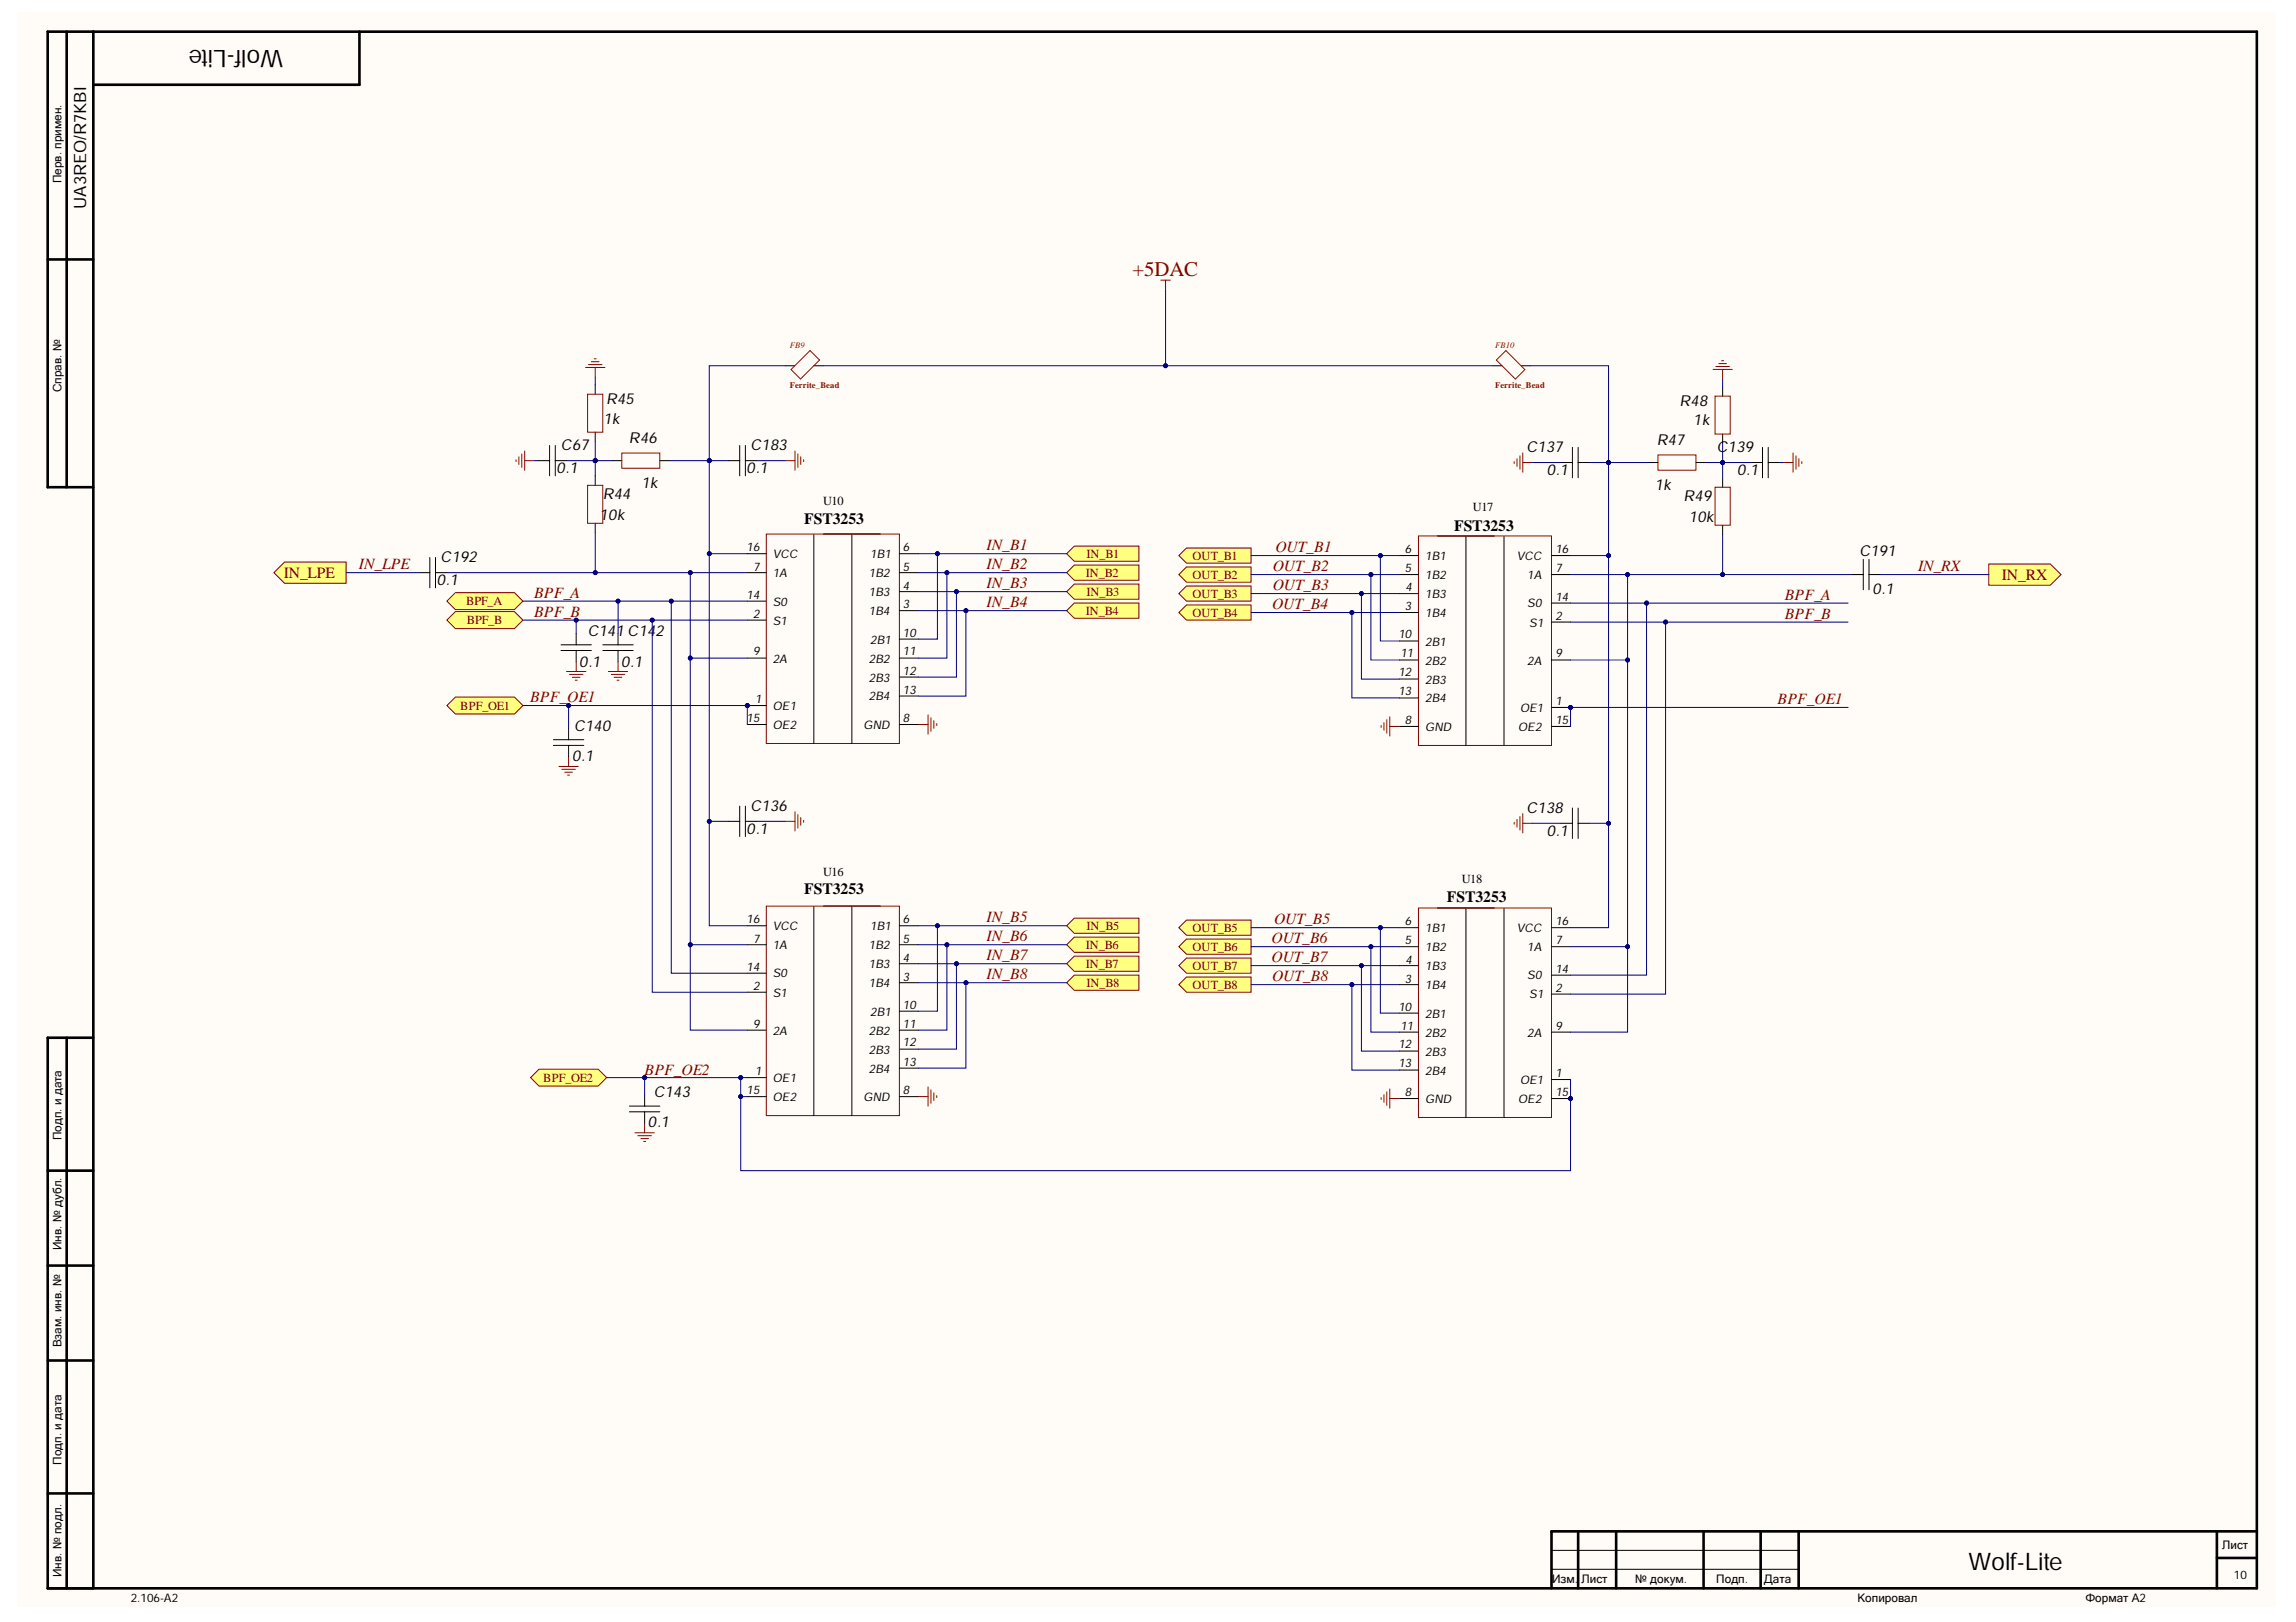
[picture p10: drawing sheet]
<svg xmlns="http://www.w3.org/2000/svg" width="297mm" height="210mm" viewBox="0 0 297 210" stroke-linecap="round" stroke-linejoin="round" font-family="sans-serif">
<defs><g id="words">
<g font-size="3.1">
<text x="36.6" y="6.4" transform="rotate(-180 36.6 6.4)">Wolf-Lite</text>
<text x="254.7" y="203.2">Wolf-Lite</text>
</g>
<text font-size="2.7" fill="#800000" x="146.5" y="35.7">+5DAC</text>
<text font-size="2.2" x="11.2" y="27" transform="rotate(-90 11.2 27)">UA3REO/R7KBI</text>
<g font-size="2">
<text x="78.4" y="52.3">R45</text>
<text x="217.3" y="52.5">R48</text>
<text x="72.6" y="58.2">C67</text>
<text x="78.1" y="54.8">1k</text>
<text x="81.4" y="57.3">R46</text>
<text x="97.1" y="58.2">C183</text>
<text x="197.5" y="58.5">C137</text>
<text x="214.3" y="57.5">R47</text>
<text x="219.1" y="55">1k</text>
<text x="222.1" y="58.5">C139</text>
<text x="72" y="61.2">0.1</text>
<text x="78" y="64.6">R44</text>
<text x="83" y="63.1">1k</text>
<text x="96.6" y="61.2">0.1</text>
<text x="200.1" y="61.4">0.1</text>
<text x="214.1" y="63.4">1k</text>
<text x="217.8" y="64.9">R49</text>
<text x="224.7" y="61.4">0.1</text>
<text x="77.6" y="67.3">10k</text>
<text x="104" y="67.8">FST3253</text>
<text x="188.1" y="68.8">FST3253</text>
<text x="218.5" y="67.6">10k</text>
<text x="240.5" y="72">C191</text>
<text x="56.5" y="75.7">0.1</text>
<text x="57" y="72.7">C192</text>
<text x="242.2" y="76.9">0.1</text>
<text x="76" y="82.3">C141 C142</text>
<text x="74.9" y="86.3">0.1</text>
<text x="80.4" y="86.3">0.1</text>
<text x="74.3" y="94.6">C140</text>
<text x="74" y="98.5">0.1</text>
<text x="96.6" y="107.9">0.1</text>
<text x="97.1" y="104.9">C136</text>
<text x="197.5" y="105.2">C138</text>
<text x="200.1" y="108.1">0.1</text>
<text x="104" y="115.7">FST3253</text>
<text x="187.2" y="116.7">FST3253</text>
<text x="84.6" y="142">C143</text>
<text x="83.8" y="145.9">0.1</text>
</g>
<g font-size="2" fill="#800000">
<text x="127.6" y="71.2">IN_B1</text>
<text x="165" y="71.5">OUT_B1</text>
<text x="36.7" y="74.9">IN_LPE</text>
<text x="46.4" y="73.7">IN_LPE</text>
<text x="69.1" y="77.4">BPF_A</text>
<text x="127.6" y="73.7">IN_B2</text>
<text x="127.6" y="76.1">IN_B3</text>
<text x="164.7" y="73.9">OUT_B2</text>
<text x="164.7" y="76.4">OUT_B3</text>
<text x="230.9" y="77.6">BPF_A</text>
<text x="248.2" y="73.9">IN_RX</text>
<text x="259" y="75">IN_RX</text>
<text x="69.1" y="79.8">BPF_B</text>
<text x="127.6" y="78.6">IN_B4</text>
<text x="164.6" y="78.8">OUT_B4</text>
<text x="230.9" y="80.1">BPF_B</text>
<text x="68.6" y="90.9">BPF_OE1</text>
<text x="230" y="91.2">BPF_OE1</text>
<text x="127.6" y="119.4">IN_B5</text>
<text x="164.8" y="119.6">OUT_B5</text>
<text x="127.6" y="121.8">IN_B6</text>
<text x="127.6" y="124.3">IN_B7</text>
<text x="164.5" y="122.1">OUT_B6</text>
<text x="164.5" y="124.5">OUT_B7</text>
<text x="127.6" y="126.7">IN_B8</text>
<text x="164.6" y="127">OUT_B8</text>
<text x="83.4" y="139.1">BPF_OE2</text>
</g>
<g font-size="1.6">
<text x="106.5" y="65.4">U10</text>
<text x="190.6" y="66.2">U17</text>
<text x="106.5" y="113.4">U16</text>
<text x="189.1" y="114.3">U18</text>
</g>
<g font-size="1.6" fill="#800000">
<text x="140.5" y="74.7">IN_B2</text>
<text x="140.6" y="72.2">IN_B1</text>
<text x="140.6" y="77.1">IN_B3</text>
<text x="154.3" y="72.5">OUT_B1</text>
<text x="154.3" y="74.9">OUT_B2</text>
<text x="154.3" y="77.4">OUT_B3</text>
<text x="60.3" y="78.3">BPF_A</text>
<text x="60.4" y="80.8">BPF_B</text>
<text x="140.5" y="79.6">IN_B4</text>
<text x="154.3" y="79.8">OUT_B4</text>
<text x="59.5" y="91.8">BPF_OE1</text>
<text x="140.5" y="122.8">IN_B6</text>
<text x="140.5" y="125.3">IN_B7</text>
<text x="140.6" y="120.4">IN_B5</text>
<text x="154.3" y="120.6">OUT_B5</text>
<text x="154.3" y="123.1">OUT_B6</text>
<text x="154.3" y="125.5">OUT_B7</text>
<text x="140.6" y="127.7">IN_B8</text>
<text x="154.3" y="128">OUT_B8</text>
<text x="70.3" y="140">BPF_OE2</text>
</g>
<g font-size="1.5">
<text x="8" y="23.7" transform="rotate(-90 8 23.7)">Перв. примен.</text>
<text x="8" y="50.8" transform="rotate(-90 8 50.8)">Справ. №</text>
<text x="96.6" y="71.3">16</text>
<text x="116.8" y="71.3">6</text>
<text x="181.8" y="71.6">6</text>
<text x="201.2" y="71.6">16</text>
<text x="96.6" y="77.5">14</text>
<text x="97.4" y="73.8">7</text>
<text x="100" y="72.2">VCC</text>
<text x="100" y="74.7">1A</text>
<text x="112.4" y="77.1">1B3</text>
<text x="112.4" y="74.7">1B2</text>
<text x="112.6" y="72.2">1B1</text>
<text x="116.8" y="76.3">4</text>
<text x="116.8" y="73.8">5</text>
<text x="181.8" y="74">5</text>
<text x="181.8" y="76.5">4</text>
<text x="184.4" y="77.4">1B3</text>
<text x="184.4" y="74.9">1B2</text>
<text x="184.4" y="72.5">1B1</text>
<text x="196.2" y="72.5">VCC</text>
<text x="197.6" y="74.9">1A</text>
<text x="201.2" y="74">7</text>
<text x="201.2" y="77.7">14</text>
<text x="97.4" y="79.9">2</text>
<text x="100" y="78.4">S0</text>
<text x="100" y="80.9">S1</text>
<text x="112.4" y="79.6">1B4</text>
<text x="112.6" y="83.3">2B1</text>
<text x="116.8" y="82.4">10</text>
<text x="116.8" y="78.7">3</text>
<text x="180.9" y="82.6">10</text>
<text x="181.8" y="79">3</text>
<text x="184.4" y="83.6">2B1</text>
<text x="184.4" y="79.8">1B4</text>
<text x="197.6" y="78.6">S0</text>
<text x="197.8" y="81.1">S1</text>
<text x="201.2" y="80.2">2</text>
<text x="97.4" y="84.8">9</text>
<text x="100" y="85.8">2A</text>
<text x="112.4" y="88.2">2B3</text>
<text x="112.4" y="85.8">2B2</text>
<text x="116.8" y="87.4">12</text>
<text x="116.8" y="84.8">11</text>
<text x="116.8" y="89.8">13</text>
<text x="180.9" y="87.5">12</text>
<text x="180.9" y="90">13</text>
<text x="181.2" y="85.1">11</text>
<text x="184.4" y="88.5">2B3</text>
<text x="184.4" y="86">2B2</text>
<text x="197.6" y="86">2A</text>
<text x="201.2" y="85.1">9</text>
<text x="96.6" y="93.4">15</text>
<text x="97.7" y="91">1</text>
<text x="100" y="91.8">OE1</text>
<text x="100" y="94.4">OE2</text>
<text x="111.7" y="94.4">GND</text>
<text x="112.4" y="90.7">2B4</text>
<text x="116.8" y="93.4">8</text>
<text x="181.8" y="93.7">8</text>
<text x="184.4" y="94.5">GND</text>
<text x="184.4" y="90.9">2B4</text>
<text x="196.4" y="94.5">OE2</text>
<text x="196.7" y="92.1">OE1</text>
<text x="201.2" y="91.2">1</text>
<text x="201.2" y="93.7">15</text>
<text x="96.6" y="119.5">16</text>
<text x="116.8" y="119.5">6</text>
<text x="181.8" y="119.7">6</text>
<text x="201.2" y="119.7">16</text>
<text x="96.6" y="125.6">14</text>
<text x="97.4" y="122">7</text>
<text x="100" y="120.4">VCC</text>
<text x="100" y="122.8">1A</text>
<text x="112.4" y="125.3">1B3</text>
<text x="112.4" y="122.8">1B2</text>
<text x="112.6" y="120.4">1B1</text>
<text x="116.8" y="124.4">4</text>
<text x="116.8" y="122">5</text>
<text x="181.8" y="122.2">5</text>
<text x="181.8" y="124.7">4</text>
<text x="184.4" y="125.5">1B3</text>
<text x="184.4" y="123.1">1B2</text>
<text x="184.4" y="120.6">1B1</text>
<text x="196.2" y="120.6">VCC</text>
<text x="197.6" y="123.1">1A</text>
<text x="201.2" y="122.2">7</text>
<text x="201.2" y="125.9">14</text>
<text x="97.4" y="128.1">2</text>
<text x="100" y="126.5">S0</text>
<text x="100" y="129">S1</text>
<text x="112.4" y="127.7">1B4</text>
<text x="112.6" y="131.5">2B1</text>
<text x="116.8" y="130.5">10</text>
<text x="116.8" y="126.9">3</text>
<text x="180.9" y="130.8">10</text>
<text x="181.8" y="127.1">3</text>
<text x="184.4" y="131.7">2B1</text>
<text x="184.4" y="128">1B4</text>
<text x="197.6" y="126.7">S0</text>
<text x="197.8" y="129.2">S1</text>
<text x="201.2" y="128.3">2</text>
<text x="97.4" y="133">9</text>
<text x="100" y="133.9">2A</text>
<text x="112.4" y="136.4">2B3</text>
<text x="112.4" y="133.9">2B2</text>
<text x="116.8" y="135.4">12</text>
<text x="116.8" y="133">11</text>
<text x="116.8" y="138">13</text>
<text x="180.9" y="135.7">12</text>
<text x="181.2" y="133.2">11</text>
<text x="184.4" y="136.6">2B3</text>
<text x="184.4" y="134.2">2B2</text>
<text x="197.6" y="134.2">2A</text>
<text x="201.2" y="133.2">9</text>
<text x="96.6" y="141.6">15</text>
<text x="97.7" y="139.1">1</text>
<text x="100" y="140">OE1</text>
<text x="100" y="142.5">OE2</text>
<text x="111.7" y="142.5">GND</text>
<text x="112.4" y="138.8">2B4</text>
<text x="116.8" y="141.6">8</text>
<text x="180.9" y="138.1">13</text>
<text x="181.8" y="141.8">8</text>
<text x="184.4" y="142.7">GND</text>
<text x="184.4" y="139.1">2B4</text>
<text x="196.4" y="142.7">OE2</text>
<text x="196.7" y="140.2">OE1</text>
<text x="201.2" y="139.4">1</text>
<text x="201.2" y="141.8">15</text>
<text x="8" y="147.6" transform="rotate(-90 8 147.6)">Подп. и дата</text>
<text x="8" y="161.8" transform="rotate(-90 8 161.8)">Инв. № дубл.</text>
<text x="8" y="174.4" transform="rotate(-90 8 174.4)">Взам. инв. №</text>
<text x="8" y="189.6" transform="rotate(-90 8 189.6)">Подп. и дата</text>
<text x="287.5" y="200.5">Лист</text>
<text x="8" y="204.1" transform="rotate(-90 8 204.1)">Инв. № подл.</text>
<text x="16.9" y="207.3">2.106-A2</text>
<text x="200.8" y="204.9">Изм.</text>
<text x="204.6" y="204.9">Лист</text>
<text x="211.5" y="204.9">№ докум.</text>
<text x="222" y="204.9">Подп.</text>
<text x="228.2" y="204.9">Дата</text>
<text x="240.3" y="207.3">Копировал</text>
<text x="269.8" y="207.3">Формат А2</text>
<text x="289" y="204.4">10</text>
</g>
<g font-size="1.1" fill="#980000">
<text x="102.2" y="45">FB9</text>
<text x="193.4" y="45">FB10</text>
<text x="102.2" y="50.2">Ferrite_Bead</text>
<text x="193.4" y="50.2">Ferrite_Bead</text>
</g>
</g></defs>
<g fill="#fffcf8">
<path d="M2.2 1.6h292.2v206.4h-292.2z" fill-rule="evenodd"/>
<path d="M2.2 1.6h292.2v206.4h-292.2z" fill-rule="evenodd"/>
</g>
<g fill="none" stroke="#000" stroke-width=".34">
<path d="M8.6 4.1v59M12.1 4.1v201.4M46.5 4.1v6.9h-34.4M6.2 33.6h5.9M12.1 63.1h-5.9v-59h285.8v201.4h-285.8v-71.2h5.9M8.6 134.3v71.2M6.2 151.5h5.9M6.2 163.8h5.9M6.2 176.1h5.9M6.2 193.3h5.9M204.2 198.2v7.3M209.1 198.2v7.3"/>
<path d="M220.4 198.2v7.3M227.8 198.2v7.3M232.7 198.2v7.3M286.8 198.2v7.3M292 198.2h-91.3v7.3M286.8 201.6h5.2"/>
</g>
<path d="M200.7 203.1h32M200.7 200.6h32" fill="none" stroke="#000" stroke-width=".13"/>
<circle cx="96.7" cy="91.3" r=".25" fill="#000080"/>
<circle cx="96.7" cy="91.3" r=".25" fill="none" stroke="#000080" stroke-width=".13"/>
<g fill="none" stroke="#000" stroke-width=".13">
<path d="M96.7 74.1h2.4M96.7 71.7h2.4M96.7 77.8h2.4M105.3 69.2v27M106.5 69.1h7.4M110.2 69.2v27M116.4 79h2.4M116.4 76.6h2.4M116.4 74.1h2.4M116.4 71.7h2.4M96.7 85.2h2.4M96.7 80.2h2.4"/>
<path d="M96.7 91.3h2.4M116.4 87.6h2.4M116.4 93.8h2.4M116.4 85.2h2.4M116.4 82.7h2.4"/>
</g>
<path d="M99.1 69.1h17.3v27.1h-17.3z" fill="none" stroke="#800000" stroke-width=".13"/>
<circle cx="96.7" cy="91.3" r=".25" fill="#000080"/>
<circle cx="96.7" cy="91.3" r=".25" fill="none" stroke="#000080" stroke-width=".13"/>
<g fill="none" stroke="#000" stroke-width=".13">
<path d="M96.7 93.8h2.4M116.4 90.1h2.4M96.7 119.8h2.4M105.3 117.3v27.1M106.5 117.3h7.4M110.2 117.3v27.1M116.4 119.8h2.4M96.7 133.3h2.4M96.7 122.3h2.4M96.7 125.9h2.4M96.7 128.4h2.4M96.7 139.5h2.4"/>
<path d="M116.4 135.8h2.4M116.4 133.3h2.4M116.4 130.9h2.4M116.4 127.2h2.4M116.4 124.7h2.4M116.4 122.3h2.4M116.4 138.2h2.4M96.7 141.9h2.4M116.4 141.9h2.4"/>
</g>
<path d="M99.1 117.3h17.3v27.1h-17.3z" fill="none" stroke="#800000" stroke-width=".13"/>
<path d="M68.6 139.5l1.1-1.1h7.7l1.1 1.1-1.1 1.1h-7.7z" fill-rule="evenodd" fill="#ffff80"/>
<path d="M118.8 93.8h1.3M120.1 92.5v2.5M120.4 92.9v1.7M120.8 93.3v1M121.2 93.6v.3M68.6 139.5l1.1-1.1h7.7l1.1 1.1-1.1 1.1h-7.7zM118.8 141.9h1.3M120.1 140.7v2.5M120.4 141v1.8M120.8 141.4v1M121.2 141.8v.2" fill="none" stroke="#800000" stroke-width=".13"/>
<path d="M57.8 77.8l1.1-1.1h7.7l1.1 1.1-1.1 1.1h-7.7z" fill-rule="evenodd" fill="#ffff80"/>
<path d="M57.8 77.8l1.1-1.1h7.7l1.1 1.1-1.1 1.1h-7.7z" fill="none" stroke="#800000" stroke-width=".13"/>
<path d="M57.8 80.2l1.1-1h7.7l1.1 1-1.1 1.1h-7.7z" fill-rule="evenodd" fill="#ffff80"/>
<g fill="none" stroke="#800000" stroke-width=".13">
<path d="M66.8 59.5v.2M67.1 59.1v1M67.5 58.7v1.8M67.9 59.6h1.2M67.9 58.4v2.5M75.8 47.6h2.5M76 51h2v4.9h-2zM76.1 47.2h1.8M76.5 46.8h1M76.9 46.4h.2M77 47.6v1.2M80.4 58.6h5v2h-5z"/>
<path d="M101.6 59.6h1.3M102.9 58.4v2.5M103.2 58.7v1.8M103.6 59.1v1M104 59.5v.2M76 62.8h2v4.9h-2zM57.8 80.2l1.1-1h7.7l1.1 1-1.1 1.1h-7.7zM101.6 106.3h1.3M102.9 105v2.5M103.2 105.4v1.8M103.6 105.8v1M104 106.2v.2"/>
</g>
<g fill="none" stroke="#000" stroke-width=".13">
<path d="M69.6 59.6h1.5M71.1 57.6v4M71.8 59.6h1.5M71.8 57.6v4M77 49.8v1.2M77 55.9v1.3M79.2 59.6h1.2M85.4 59.6h1.2M94.2 59.6h1.5M95.7 57.6v4M96.4 57.6v4M96.4 59.6h1.5"/>
<path d="M77 61.6v1.2M77 67.7v1.2M94.2 106.3h1.5M95.7 104.3v4M96.4 104.3v4M96.4 106.3h1.5"/>
</g>
<path d="M35.4 74.1l1.4-1.4h8v2.8h-8z" fill-rule="evenodd" fill="#ffff80"/>
<path d="M35.4 74.1l1.4-1.4h8v2.8h-8z" fill="none" stroke="#800000" stroke-width=".13"/>
<path d="M101.6 47.3h1.2M105.3 47.3h1.2" fill="none" stroke="#000" stroke-width=".13"/>
<path d="M104.8 45.4l1.2 1.2-2.4 2.4-1.3-1.2z" fill="none" stroke="#980000" stroke-width=".13"/>
<circle cx="203.2" cy="91.6" r=".25" fill="#000080"/>
<circle cx="203.2" cy="91.6" r=".25" fill="none" stroke="#000080" stroke-width=".13"/>
<g fill="none" stroke="#000" stroke-width=".13">
<path d="M181 79.3h2.5M181 76.8h2.5M181 74.4h2.5M181 71.9h2.5M186 69.4h7.3M189.7 69.4v27.1M194.6 69.4v27.1M200.7 74.4h2.5M200.7 71.9h2.5M200.7 78h2.5M181 87.9h2.5M181 94h2.5"/>
<path d="M181 85.4h2.5M181 83h2.5M200.7 85.4h2.5M200.7 80.5h2.5M200.7 91.5h2.5"/>
</g>
<path d="M183.5 69.4h17.2v27.1h-17.2z" fill="none" stroke="#800000" stroke-width=".13"/>
<circle cx="203.2" cy="91.6" r=".25" fill="#000080"/>
<circle cx="203.2" cy="91.6" r=".25" fill="none" stroke="#000080" stroke-width=".13"/>
<path d="M181 90.3h2.5M200.7 94h2.5" fill="none" stroke="#000" stroke-width=".13"/>
<circle cx="203.2" cy="142.2" r=".25" fill="#000080"/>
<circle cx="203.2" cy="142.2" r=".25" fill="none" stroke="#000080" stroke-width=".13"/>
<g fill="none" stroke="#000" stroke-width=".13">
<path d="M186 117.5h7.3M189.7 117.6v27M194.6 117.6v27M181 136h2.5M181 133.6h2.5M181 131.1h2.5M181 127.4h2.5M181 125h2.5M181 122.5h2.5M181 120h2.5M200.7 133.6h2.5M200.7 122.5h2.5"/>
<path d="M200.7 120h2.5M200.7 126.2h2.5M200.7 128.6h2.5M200.7 139.7h2.5M181 142.2h2.5M200.7 142.2h2.5"/>
</g>
<path d="M183.5 117.5h17.2v27.1h-17.2z" fill="none" stroke="#800000" stroke-width=".13"/>
<circle cx="203.2" cy="142.2" r=".25" fill="#000080"/>
<circle cx="203.2" cy="142.2" r=".25" fill="none" stroke="#000080" stroke-width=".13"/>
<g fill="none" stroke="#000" stroke-width=".13">
<path d="M201.9 59.9h1.5M203.4 57.9v3.9M204.2 57.9v3.9M204.2 59.9h1.4M213.3 59.9h1.2M219.4 59.9h1.3M222.9 50v1.3M222.9 56.2v1.2M226.5 59.9h1.5M228 57.9v3.9M228.8 59.9h1.4M228.8 57.9v3.9"/>
<path d="M222.9 61.8v1.3M222.9 68v1.2M201.9 106.5h1.5M203.4 104.6v3.9M204.2 104.6v3.9M204.2 106.5h1.4M181 138.5h2.5"/>
</g>
<g fill="none" stroke="#800000" stroke-width=".13">
<path d="M195.9 59.7v.3M196.3 59.4v1M196.6 59v1.7M197 58.6v2.5M197 59.9h1.3M214.5 58.9h4.9v1.9h-4.9zM221.6 47.8h2.5M221.9 51.3h1.9v4.9h-1.9zM222 47.4h1.7M222.4 47.1h1M222.7 46.7h.3M222.9 47.8v1.3"/>
<path d="M230.7 59.9h1.3M232 58.6v2.5M232.4 59v1.7M232.7 59.4v1M233.1 59.7v.3M221.9 63.1h1.9v4.9h-1.9zM178.7 93.9v.2M179 93.5v1M179.4 93.1v1.8M179.8 92.8v2.5M179.8 94h1.2M195.9 106.4v.3"/>
<path d="M196.3 106v1M196.6 105.7v1.7M197 105.3v2.5M197 106.5h1.3M178.7 142v.3M179 141.7v1M179.4 141.3v1.7M179.8 140.9v2.5M179.8 142.2h1.2"/>
</g>
<path d="M257.3 73h8l1.3 1.4-1.3 1.3h-8z" fill-rule="evenodd" fill="#ffff80"/>
<path d="M150.2 36.3h1.2M150.8 36.3v1.2M257.3 73h8l1.3 1.4-1.3 1.3h-8z" fill="none" stroke="#800000" stroke-width=".13"/>
<path d="M193.1 47.3h1.2M196.8 47.3h1.2" fill="none" stroke="#000" stroke-width=".13"/>
<path d="M193.6 46.6l1.2-1.2 2.5 2.4-1.3 1.3z" fill="none" stroke="#980000" stroke-width=".13"/>
<circle cx="83.4" cy="139.5" r=".25" fill="#000080"/>
<circle cx="83.4" cy="139.5" r=".25" fill="none" stroke="#000080" stroke-width=".13"/>
<path d="M138 71.7l1-1h8.3v1.9h-8.3z" fill-rule="evenodd" fill="#ffff80"/>
<path d="M138 71.7l1-1h8.3v1.9h-8.3z" fill="none" stroke="#800000" stroke-width=".13"/>
<path d="M138 74.1l1-1h8.3v2h-8.3z" fill-rule="evenodd" fill="#ffff80"/>
<path d="M138 74.1l1-1h8.3v2h-8.3z" fill="none" stroke="#800000" stroke-width=".13"/>
<path d="M138 76.6l1-1h8.3v1.9h-8.3z" fill-rule="evenodd" fill="#ffff80"/>
<path d="M138 76.6l1-1h8.3v1.9h-8.3z" fill="none" stroke="#800000" stroke-width=".13"/>
<path d="M139 78h8.3v2h-8.3l-1-1z" fill-rule="evenodd" fill="#ffff80"/>
<path d="M139 78h8.3v2h-8.3l-1-1z" fill="none" stroke="#800000" stroke-width=".13"/>
<path d="M138 119.8l1-1h8.3v2h-8.3z" fill-rule="evenodd" fill="#ffff80"/>
<path d="M138 119.8l1-1h8.3v2h-8.3z" fill="none" stroke="#800000" stroke-width=".13"/>
<path d="M138 122.3l1-1h8.3v1.9h-8.3z" fill-rule="evenodd" fill="#ffff80"/>
<path d="M138 122.3l1-1h8.3v1.9h-8.3z" fill="none" stroke="#800000" stroke-width=".13"/>
<path d="M138 124.7l1-1h8.3v2h-8.3z" fill-rule="evenodd" fill="#ffff80"/>
<path d="M138 124.7l1-1h8.3v2h-8.3z" fill="none" stroke="#800000" stroke-width=".13"/>
<path d="M138 127.2l1-1h8.3v2h-8.3z" fill-rule="evenodd" fill="#ffff80"/>
<path d="M138 127.2l1-1h8.3v2h-8.3z" fill="none" stroke="#800000" stroke-width=".13"/>
<path d="M152.5 71.9l1-1h8.4v2h-8.4z" fill-rule="evenodd" fill="#ffff80"/>
<path d="M152.5 71.9l1-1h8.4v2h-8.4z" fill="none" stroke="#800000" stroke-width=".13"/>
<path d="M152.5 74.4l1-1h8.4v1.9h-8.4z" fill-rule="evenodd" fill="#ffff80"/>
<path d="M152.5 74.4l1-1h8.4v1.9h-8.4z" fill="none" stroke="#800000" stroke-width=".13"/>
<path d="M152.5 76.8l1-1h8.4v2h-8.4z" fill-rule="evenodd" fill="#ffff80"/>
<path d="M152.5 76.8l1-1h8.4v2h-8.4z" fill="none" stroke="#800000" stroke-width=".13"/>
<path d="M152.5 79.3l1-1h8.4v1.9h-8.4z" fill-rule="evenodd" fill="#ffff80"/>
<path d="M152.5 79.3l1-1h8.4v1.9h-8.4z" fill="none" stroke="#800000" stroke-width=".13"/>
<path d="M152.5 120l1-.9h8.4v1.9h-8.4z" fill-rule="evenodd" fill="#ffff80"/>
<path d="M152.5 120l1-.9h8.4v1.9h-8.4z" fill="none" stroke="#800000" stroke-width=".13"/>
<path d="M152.5 122.5l1-1h8.4v2h-8.4z" fill-rule="evenodd" fill="#ffff80"/>
<path d="M152.5 122.5l1-1h8.4v2h-8.4z" fill="none" stroke="#800000" stroke-width=".13"/>
<path d="M152.5 125l1-1h8.4v1.9h-8.4z" fill-rule="evenodd" fill="#ffff80"/>
<path d="M152.5 125l1-1h8.4v1.9h-8.4z" fill="none" stroke="#800000" stroke-width=".13"/>
<path d="M152.5 127.4l1-1h8.4v2h-8.4z" fill-rule="evenodd" fill="#ffff80"/>
<path d="M152.5 127.4l1-1h8.4v2h-8.4z" fill="none" stroke="#800000" stroke-width=".13"/>
<path d="M57.8 91.3l1.1-1.1h7.7l1.1 1.1-1.1 1.1h-7.7z" fill-rule="evenodd" fill="#ffff80"/>
<g fill="none" stroke="#800000" stroke-width=".13">
<path d="M57.8 91.3l1.1-1.1h7.7l1.1 1.1-1.1 1.1h-7.7zM72.3 99.2h2.5M72.7 99.6h1.7M73.1 99.9h1M73.3 86.9h2.5M73.6 97.9v1.3M73.7 87.3h1.7M74 87.7h1M74.4 88h.3M74.5 85.7v1.2M78.7 86.9h2.5M79.1 87.3h1.7"/>
<path d="M79.5 87.7h1M79.8 88h.3M80 85.7v1.2M73.4 100.3h.3M82.1 146.6h2.5M82.5 147h1.8M82.9 147.3h1M83.3 147.7h.2M83.4 145.4v1.2"/>
</g>
<g fill="none" stroke="#000" stroke-width=".13">
<path d="M54.1 74.1h1.5M55.6 72.1v4M56.3 72.1v4M56.3 74.1h1.5M239.6 74.4h1.5M241.1 72.4v3.9M241.8 72.4v3.9M241.8 74.4h1.5M71.6 95.7h3.9M71.6 96.5h3.9M72.6 83.4h3.9M72.6 84.2h3.9"/>
<path d="M73.6 94.3v1.4M73.6 96.5v1.4M74.5 82v1.4M74.5 84.2v1.5M78 83.4h3.9M78 84.2h3.9M80 82v1.4M80 84.2v1.5M81.4 143.1h4M81.4 143.9h4M83.4 141.7v1.4M83.4 143.9v1.5"/>
</g>
<path d="M67.7 91.3h29v2.5" fill="none" stroke="#000080" stroke-width=".13"/>
<circle cx="96.7" cy="91.3" r=".25" fill="#000080"/>
<circle cx="96.7" cy="91.3" r=".25" fill="none" stroke="#000080" stroke-width=".13"/>
<circle cx="73.6" cy="91.3" r=".25" fill="#000080"/>
<g fill="none" stroke="#000080" stroke-width=".13">
<path d="M96.7 122.3h-7.4v11h7.4"/>
<circle cx="73.6" cy="91.3" r=".25"/>
</g>
<circle cx="89.3" cy="122.3" r=".25" fill="#000080"/>
<g fill="none" stroke="#000080" stroke-width=".13">
<path d="M96.7 85.2h-7.4v37.1"/>
<circle cx="89.3" cy="122.3" r=".25"/>
</g>
<circle cx="89.3" cy="122.3" r=".25" fill="#000080"/>
<circle cx="89.3" cy="122.3" r=".25" fill="none" stroke="#000080" stroke-width=".13"/>
<circle cx="89.3" cy="85.2" r=".25" fill="#000080"/>
<g fill="none" stroke="#000080" stroke-width=".13">
<path d="M96.7 74.1h-7.4v11.1"/>
<circle cx="89.3" cy="85.2" r=".25"/>
</g>
<circle cx="89.3" cy="85.2" r=".25" fill="#000080"/>
<circle cx="89.3" cy="85.2" r=".25" fill="none" stroke="#000080" stroke-width=".13"/>
<circle cx="89.3" cy="74.1" r=".25" fill="#000080"/>
<g fill="none" stroke="#000080" stroke-width=".13">
<path d="M121.3 71.7v11h-2.5"/>
<circle cx="89.3" cy="74.1" r=".25"/>
</g>
<circle cx="121.3" cy="71.7" r=".25" fill="#000080"/>
<g fill="none" stroke="#000080" stroke-width=".13">
<path d="M122.5 74.1v11.1h-3.7"/>
<circle cx="121.3" cy="71.7" r=".25"/>
</g>
<circle cx="122.5" cy="74.1" r=".25" fill="#000080"/>
<g fill="none" stroke="#000080" stroke-width=".13">
<path d="M123.7 76.6v11h-4.9"/>
<circle cx="122.5" cy="74.1" r=".25"/>
</g>
<circle cx="123.7" cy="76.6" r=".25" fill="#000080"/>
<g fill="none" stroke="#000080" stroke-width=".13">
<path d="M125 79v11.1h-6.2"/>
<circle cx="123.7" cy="76.6" r=".25"/>
</g>
<circle cx="125" cy="79" r=".25" fill="#000080"/>
<g fill="none" stroke="#000080" stroke-width=".13">
<path d="M86.8 77.8v48.1h9.9"/>
<circle cx="125" cy="79" r=".25"/>
</g>
<circle cx="86.8" cy="77.8" r=".25" fill="#000080"/>
<g fill="none" stroke="#000080" stroke-width=".13">
<path d="M84.4 80.2v48.2h12.3"/>
<circle cx="86.8" cy="77.8" r=".25"/>
</g>
<circle cx="84.4" cy="80.2" r=".25" fill="#000080"/>
<g fill="none" stroke="#000080" stroke-width=".13">
<path d="M91.8 106.3h2.4"/>
<circle cx="84.4" cy="80.2" r=".25"/>
</g>
<circle cx="91.8" cy="106.3" r=".25" fill="#000080"/>
<g fill="none" stroke="#000080" stroke-width=".13">
<path d="M97.9 59.6h3.7M101.6 47.3h-9.8v12.3h2.4M97.9 106.3h3.7"/>
<circle cx="91.8" cy="106.3" r=".25"/>
</g>
<circle cx="91.8" cy="59.6" r=".25" fill="#000080"/>
<g fill="none" stroke="#000080" stroke-width=".13">
<path d="M91.8 59.6v12.1"/>
<circle cx="91.8" cy="59.6" r=".25"/>
</g>
<circle cx="91.8" cy="71.6" r=".25" fill="#000080"/>
<circle cx="91.8" cy="71.6" r=".25" fill="none" stroke="#000080" stroke-width=".13"/>
<circle cx="91.8" cy="59.6" r=".25" fill="#000080"/>
<g fill="none" stroke="#000080" stroke-width=".13">
<path d="M86.6 59.6h5.2"/>
<circle cx="91.8" cy="59.6" r=".25"/>
</g>
<circle cx="91.8" cy="59.6" r=".25" fill="#000080"/>
<circle cx="91.8" cy="59.6" r=".25" fill="none" stroke="#000080" stroke-width=".13"/>
<circle cx="91.8" cy="59.6" r=".25" fill="#000080"/>
<g fill="none" stroke="#000080" stroke-width=".13">
<path d="M79.2 59.6h-2.2v2"/>
<circle cx="91.8" cy="59.6" r=".25"/>
</g>
<circle cx="77" cy="59.6" r=".25" fill="#000080"/>
<g fill="none" stroke="#000080" stroke-width=".13">
<path d="M77 57.2v2.4"/>
<circle cx="77" cy="59.6" r=".25"/>
</g>
<circle cx="77" cy="59.6" r=".25" fill="#000080"/>
<g fill="none" stroke="#000080" stroke-width=".13">
<path d="M73.3 59.6h3.7"/>
<circle cx="77" cy="59.6" r=".25"/>
</g>
<circle cx="77" cy="59.6" r=".25" fill="#000080"/>
<circle cx="77" cy="59.6" r=".25" fill="none" stroke="#000080" stroke-width=".13"/>
<circle cx="77" cy="59.6" r=".25" fill="#000080"/>
<g fill="none" stroke="#000080" stroke-width=".13">
<path d="M69.1 59.6h.5M77 48.8v1M239.1 91.5h-35.9v2.5"/>
<circle cx="77" cy="59.6" r=".25"/>
</g>
<circle cx="203.2" cy="91.6" r=".25" fill="#000080"/>
<g fill="none" stroke="#000080" stroke-width=".13">
<path d="M203.2 122.5h7.4v11.1h-7.4"/>
<circle cx="203.2" cy="91.6" r=".25"/>
</g>
<circle cx="210.6" cy="122.5" r=".25" fill="#000080"/>
<g fill="none" stroke="#000080" stroke-width=".13">
<path d="M203.2 85.4h7.4v37.1"/>
<circle cx="210.6" cy="122.5" r=".25"/>
</g>
<circle cx="210.6" cy="122.5" r=".25" fill="#000080"/>
<circle cx="210.6" cy="122.5" r=".25" fill="none" stroke="#000080" stroke-width=".13"/>
<circle cx="210.6" cy="85.4" r=".25" fill="#000080"/>
<g fill="none" stroke="#000080" stroke-width=".13">
<path d="M203.2 74.4h7.4v11"/>
<circle cx="210.6" cy="85.4" r=".25"/>
</g>
<circle cx="210.6" cy="85.4" r=".25" fill="#000080"/>
<circle cx="210.6" cy="85.4" r=".25" fill="none" stroke="#000080" stroke-width=".13"/>
<circle cx="210.6" cy="74.4" r=".25" fill="#000080"/>
<g fill="none" stroke="#000080" stroke-width=".13">
<path d="M213 78v48.2h-9.8"/>
<circle cx="210.6" cy="74.4" r=".25"/>
</g>
<circle cx="213" cy="78" r=".25" fill="#000080"/>
<g fill="none" stroke="#000080" stroke-width=".13">
<path d="M215.5 80.5v48.1h-12.3"/>
<circle cx="213" cy="78" r=".25"/>
</g>
<circle cx="215.5" cy="80.5" r=".25" fill="#000080"/>
<g fill="none" stroke="#000080" stroke-width=".13">
<path d="M205.6 106.5h2.5"/>
<circle cx="215.5" cy="80.5" r=".25"/>
</g>
<circle cx="208.1" cy="106.5" r=".25" fill="#000080"/>
<g fill="none" stroke="#000080" stroke-width=".13">
<path d="M198.3 59.9h3.6M208.1 59.9v12M198.3 106.5h3.6"/>
<circle cx="208.1" cy="106.5" r=".25"/>
</g>
<circle cx="208.1" cy="71.9" r=".25" fill="#000080"/>
<circle cx="208.1" cy="71.9" r=".25" fill="none" stroke="#000080" stroke-width=".13"/>
<circle cx="208.1" cy="59.9" r=".25" fill="#000080"/>
<g fill="none" stroke="#000080" stroke-width=".13">
<path d="M220.7 59.9h2.2v1.9"/>
<circle cx="208.1" cy="59.9" r=".25"/>
</g>
<circle cx="222.9" cy="59.9" r=".25" fill="#000080"/>
<g fill="none" stroke="#000080" stroke-width=".13">
<path d="M222.9 57.4v2.5"/>
<circle cx="222.9" cy="59.9" r=".25"/>
</g>
<circle cx="222.9" cy="59.9" r=".25" fill="#000080"/>
<g fill="none" stroke="#000080" stroke-width=".13">
<path d="M222.9 59.9h3.6"/>
<circle cx="222.9" cy="59.9" r=".25"/>
</g>
<circle cx="222.9" cy="59.9" r=".25" fill="#000080"/>
<circle cx="222.9" cy="59.9" r=".25" fill="none" stroke="#000080" stroke-width=".13"/>
<circle cx="222.9" cy="59.9" r=".25" fill="#000080"/>
<g fill="none" stroke="#000080" stroke-width=".13">
<path d="M205.6 59.9h7.7M222.9 49.1v.9M230.2 59.9h.5"/>
<circle cx="222.9" cy="59.9" r=".25"/>
</g>
<circle cx="208.1" cy="59.9" r=".25" fill="#000080"/>
<circle cx="208.1" cy="59.9" r=".25" fill="none" stroke="#000080" stroke-width=".13"/>
<circle cx="208.1" cy="59.9" r=".25" fill="#000080"/>
<g fill="none" stroke="#000080" stroke-width=".13">
<path d="M198 47.3h10.1v12.6"/>
<circle cx="208.1" cy="59.9" r=".25"/>
</g>
<circle cx="208.1" cy="59.9" r=".25" fill="#000080"/>
<g fill="none" stroke="#000080" stroke-width=".13">
<path d="M150.8 37.5v9.8"/>
<circle cx="208.1" cy="59.9" r=".25"/>
</g>
<circle cx="150.8" cy="47.3" r=".25" fill="#000080"/>
<g fill="none" stroke="#000080" stroke-width=".13">
<path d="M67.7 80.2h29"/>
<circle cx="150.8" cy="47.3" r=".25"/>
</g>
<circle cx="84.4" cy="80.2" r=".25" fill="#000080"/>
<circle cx="84.4" cy="80.2" r=".25" fill="none" stroke="#000080" stroke-width=".13"/>
<circle cx="74.5" cy="80.2" r=".25" fill="#000080"/>
<g fill="none" stroke="#000080" stroke-width=".13">
<path d="M67.7 77.8h29"/>
<circle cx="74.5" cy="80.2" r=".25"/>
</g>
<circle cx="86.8" cy="77.8" r=".25" fill="#000080"/>
<circle cx="86.8" cy="77.8" r=".25" fill="none" stroke="#000080" stroke-width=".13"/>
<circle cx="80" cy="77.8" r=".25" fill="#000080"/>
<g fill="none" stroke="#000080" stroke-width=".13">
<path d="M96.7 71.7h-4.9v48.1h4.9"/>
<circle cx="80" cy="77.8" r=".25"/>
</g>
<circle cx="91.8" cy="106.3" r=".25" fill="#000080"/>
<circle cx="91.8" cy="106.3" r=".25" fill="none" stroke="#000080" stroke-width=".13"/>
<circle cx="91.8" cy="71.6" r=".25" fill="#000080"/>
<g fill="none" stroke="#000080" stroke-width=".13">
<path d="M106.5 47.3h86.6"/>
<circle cx="91.8" cy="71.6" r=".25"/>
</g>
<circle cx="150.8" cy="47.3" r=".25" fill="#000080"/>
<g fill="none" stroke="#000080" stroke-width=".13">
<path d="M203.2 71.9h4.9v48.1h-4.9"/>
<circle cx="150.8" cy="47.3" r=".25"/>
</g>
<circle cx="208.1" cy="106.5" r=".25" fill="#000080"/>
<circle cx="208.1" cy="106.5" r=".25" fill="none" stroke="#000080" stroke-width=".13"/>
<circle cx="208.1" cy="71.9" r=".25" fill="#000080"/>
<g fill="none" stroke="#000080" stroke-width=".13">
<path d="M203.2 80.5h35.9"/>
<circle cx="208.1" cy="71.9" r=".25"/>
</g>
<circle cx="215.5" cy="80.5" r=".25" fill="#000080"/>
<g fill="none" stroke="#000080" stroke-width=".13">
<path d="M203.2 78h35.9"/>
<circle cx="215.5" cy="80.5" r=".25"/>
</g>
<circle cx="213" cy="78" r=".25" fill="#000080"/>
<g fill="none" stroke="#000080" stroke-width=".13">
<path d="M118.8 79h19.2"/>
<circle cx="213" cy="78" r=".25"/>
</g>
<circle cx="125" cy="79" r=".25" fill="#000080"/>
<g fill="none" stroke="#000080" stroke-width=".13">
<path d="M118.8 76.6h19.2"/>
<circle cx="125" cy="79" r=".25"/>
</g>
<circle cx="123.7" cy="76.6" r=".25" fill="#000080"/>
<g fill="none" stroke="#000080" stroke-width=".13">
<path d="M118.8 74.1h19.2"/>
<circle cx="123.7" cy="76.6" r=".25"/>
</g>
<circle cx="122.5" cy="74.1" r=".25" fill="#000080"/>
<g fill="none" stroke="#000080" stroke-width=".13">
<path d="M118.8 71.7h19.2"/>
<circle cx="122.5" cy="74.1" r=".25"/>
</g>
<circle cx="121.3" cy="71.7" r=".25" fill="#000080"/>
<g fill="none" stroke="#000080" stroke-width=".13">
<path d="M121.3 119.8v11.1h-2.5"/>
<circle cx="121.3" cy="71.7" r=".25"/>
</g>
<circle cx="121.3" cy="119.8" r=".25" fill="#000080"/>
<g fill="none" stroke="#000080" stroke-width=".13">
<path d="M122.5 122.3v11h-3.7"/>
<circle cx="121.3" cy="119.8" r=".25"/>
</g>
<circle cx="122.5" cy="122.3" r=".25" fill="#000080"/>
<g fill="none" stroke="#000080" stroke-width=".13">
<path d="M123.7 124.7v11.1h-4.9"/>
<circle cx="122.5" cy="122.3" r=".25"/>
</g>
<circle cx="123.7" cy="124.7" r=".25" fill="#000080"/>
<g fill="none" stroke="#000080" stroke-width=".13">
<path d="M125 127.2v11h-6.2"/>
<circle cx="123.7" cy="124.7" r=".25"/>
</g>
<circle cx="125" cy="127.2" r=".25" fill="#000080"/>
<g fill="none" stroke="#000080" stroke-width=".13">
<path d="M118.8 127.2h19.2"/>
<circle cx="125" cy="127.2" r=".25"/>
</g>
<circle cx="125" cy="127.2" r=".25" fill="#000080"/>
<g fill="none" stroke="#000080" stroke-width=".13">
<path d="M118.8 124.7h19.2"/>
<circle cx="125" cy="127.2" r=".25"/>
</g>
<circle cx="123.7" cy="124.7" r=".25" fill="#000080"/>
<g fill="none" stroke="#000080" stroke-width=".13">
<path d="M118.8 122.3h19.2"/>
<circle cx="123.7" cy="124.7" r=".25"/>
</g>
<circle cx="122.5" cy="122.3" r=".25" fill="#000080"/>
<g fill="none" stroke="#000080" stroke-width=".13">
<path d="M118.8 119.8h19.2"/>
<circle cx="122.5" cy="122.3" r=".25"/>
</g>
<circle cx="121.3" cy="119.8" r=".25" fill="#000080"/>
<g fill="none" stroke="#000080" stroke-width=".13">
<path d="M178.6 71.9v11.1h2.4"/>
<circle cx="121.3" cy="119.8" r=".25"/>
</g>
<circle cx="178.6" cy="71.9" r=".25" fill="#000080"/>
<g fill="none" stroke="#000080" stroke-width=".13">
<path d="M177.4 74.4v11h3.6"/>
<circle cx="178.6" cy="71.9" r=".25"/>
</g>
<circle cx="177.4" cy="74.4" r=".25" fill="#000080"/>
<g fill="none" stroke="#000080" stroke-width=".13">
<path d="M176.1 76.8v11.1h4.9"/>
<circle cx="177.4" cy="74.4" r=".25"/>
</g>
<circle cx="176.1" cy="76.8" r=".25" fill="#000080"/>
<g fill="none" stroke="#000080" stroke-width=".13">
<path d="M174.9 79.3v11h6.1"/>
<circle cx="176.1" cy="76.8" r=".25"/>
</g>
<circle cx="174.9" cy="79.3" r=".25" fill="#000080"/>
<g fill="none" stroke="#000080" stroke-width=".13">
<path d="M161.9 79.3h19.1"/>
<circle cx="174.9" cy="79.3" r=".25"/>
</g>
<circle cx="174.9" cy="79.3" r=".25" fill="#000080"/>
<g fill="none" stroke="#000080" stroke-width=".13">
<path d="M161.9 76.8h19.1"/>
<circle cx="174.9" cy="79.3" r=".25"/>
</g>
<circle cx="176.1" cy="76.8" r=".25" fill="#000080"/>
<g fill="none" stroke="#000080" stroke-width=".13">
<path d="M161.9 74.4h19.1"/>
<circle cx="176.1" cy="76.8" r=".25"/>
</g>
<circle cx="177.4" cy="74.4" r=".25" fill="#000080"/>
<g fill="none" stroke="#000080" stroke-width=".13">
<path d="M161.9 71.9h19.1"/>
<circle cx="177.4" cy="74.4" r=".25"/>
</g>
<circle cx="178.6" cy="71.9" r=".25" fill="#000080"/>
<g fill="none" stroke="#000080" stroke-width=".13">
<path d="M178.6 120v11.1h2.4"/>
<circle cx="178.6" cy="71.9" r=".25"/>
</g>
<circle cx="178.6" cy="120" r=".25" fill="#000080"/>
<g fill="none" stroke="#000080" stroke-width=".13">
<path d="M177.4 122.5v11.1h3.6"/>
<circle cx="178.6" cy="120" r=".25"/>
</g>
<circle cx="177.4" cy="122.5" r=".25" fill="#000080"/>
<g fill="none" stroke="#000080" stroke-width=".13">
<path d="M176.1 125v11h4.9"/>
<circle cx="177.4" cy="122.5" r=".25"/>
</g>
<circle cx="176.1" cy="125" r=".25" fill="#000080"/>
<g fill="none" stroke="#000080" stroke-width=".13">
<path d="M174.9 127.4v11.1h6.1"/>
<circle cx="176.1" cy="125" r=".25"/>
</g>
<circle cx="174.9" cy="127.4" r=".25" fill="#000080"/>
<g fill="none" stroke="#000080" stroke-width=".13">
<path d="M161.9 127.4h19.1"/>
<circle cx="174.9" cy="127.4" r=".25"/>
</g>
<circle cx="174.9" cy="127.4" r=".25" fill="#000080"/>
<g fill="none" stroke="#000080" stroke-width=".13">
<path d="M161.9 125h19.1"/>
<circle cx="174.9" cy="127.4" r=".25"/>
</g>
<circle cx="176.1" cy="125" r=".25" fill="#000080"/>
<g fill="none" stroke="#000080" stroke-width=".13">
<path d="M161.9 122.5h19.1"/>
<circle cx="176.1" cy="125" r=".25"/>
</g>
<circle cx="177.4" cy="122.5" r=".25" fill="#000080"/>
<g fill="none" stroke="#000080" stroke-width=".13">
<path d="M161.9 120h19.1"/>
<circle cx="177.4" cy="122.5" r=".25"/>
</g>
<circle cx="178.6" cy="120" r=".25" fill="#000080"/>
<g fill="none" stroke="#000080" stroke-width=".13">
<path d="M96.7 139.5h-.9v2.4h.9"/>
<circle cx="178.6" cy="120" r=".25"/>
</g>
<circle cx="95.8" cy="141.9" r=".25" fill="#000080"/>
<circle cx="95.8" cy="141.9" r=".25" fill="none" stroke="#000080" stroke-width=".13"/>
<circle cx="95.8" cy="139.5" r=".25" fill="#000080"/>
<g fill="none" stroke="#000080" stroke-width=".13">
<path d="M78.5 139.5h17.3"/>
<circle cx="95.8" cy="139.5" r=".25"/>
</g>
<circle cx="95.8" cy="139.5" r=".25" fill="#000080"/>
<circle cx="95.8" cy="139.5" r=".25" fill="none" stroke="#000080" stroke-width=".13"/>
<circle cx="83.4" cy="139.5" r=".25" fill="#000080"/>
<g fill="none" stroke="#000080" stroke-width=".13">
<path d="M44.8 74.1h9.3M77 68.9v5.2"/>
<circle cx="83.4" cy="139.5" r=".25"/>
</g>
<circle cx="77" cy="74.1" r=".25" fill="#000080"/>
<g fill="none" stroke="#000080" stroke-width=".13">
<path d="M57.8 74.1h31.5"/>
<circle cx="77" cy="74.1" r=".25"/>
</g>
<circle cx="89.3" cy="74.1" r=".25" fill="#000080"/>
<circle cx="89.3" cy="74.1" r=".25" fill="none" stroke="#000080" stroke-width=".13"/>
<circle cx="77" cy="74.1" r=".25" fill="#000080"/>
<g fill="none" stroke="#000080" stroke-width=".13">
<path d="M222.9 69.2v5.2"/>
<circle cx="77" cy="74.1" r=".25"/>
</g>
<circle cx="222.9" cy="74.4" r=".25" fill="#000080"/>
<g fill="none" stroke="#000080" stroke-width=".13">
<path d="M210.6 74.4h29"/>
<circle cx="222.9" cy="74.4" r=".25"/>
</g>
<circle cx="210.6" cy="74.4" r=".25" fill="#000080"/>
<circle cx="210.6" cy="74.4" r=".25" fill="none" stroke="#000080" stroke-width=".13"/>
<circle cx="222.9" cy="74.4" r=".25" fill="#000080"/>
<g fill="none" stroke="#000080" stroke-width=".13">
<path d="M243.3 74.4h14M73.6 91.3v3"/>
<circle cx="222.9" cy="74.4" r=".25"/>
</g>
<circle cx="73.6" cy="91.3" r=".25" fill="#000080"/>
<g fill="none" stroke="#000080" stroke-width=".13">
<path d="M80 77.8v4.2"/>
<circle cx="73.6" cy="91.3" r=".25"/>
</g>
<circle cx="80" cy="77.8" r=".25" fill="#000080"/>
<g fill="none" stroke="#000080" stroke-width=".13">
<path d="M74.5 80.2v1.8"/>
<circle cx="80" cy="77.8" r=".25"/>
</g>
<circle cx="74.5" cy="80.2" r=".25" fill="#000080"/>
<g fill="none" stroke="#000080" stroke-width=".13">
<path d="M83.4 139.5v2.2"/>
<circle cx="74.5" cy="80.2" r=".25"/>
</g>
<circle cx="83.4" cy="139.5" r=".25" fill="#000080"/>
<g fill="none" stroke="#000080" stroke-width=".13">
<path d="M203.2 139.7v11.8h-107.4v-9.6"/>
<circle cx="83.4" cy="139.5" r=".25"/>
</g>
<circle cx="95.8" cy="141.9" r=".25" fill="#000080"/>
<circle cx="95.8" cy="141.9" r=".25" fill="none" stroke="#000080" stroke-width=".13"/>
<circle cx="203.2" cy="142.2" r=".25" fill="#000080"/>
<circle cx="203.2" cy="142.2" r=".25" fill="none" stroke="#000080" stroke-width=".13"/>
<use href="#words"/>
</svg>
